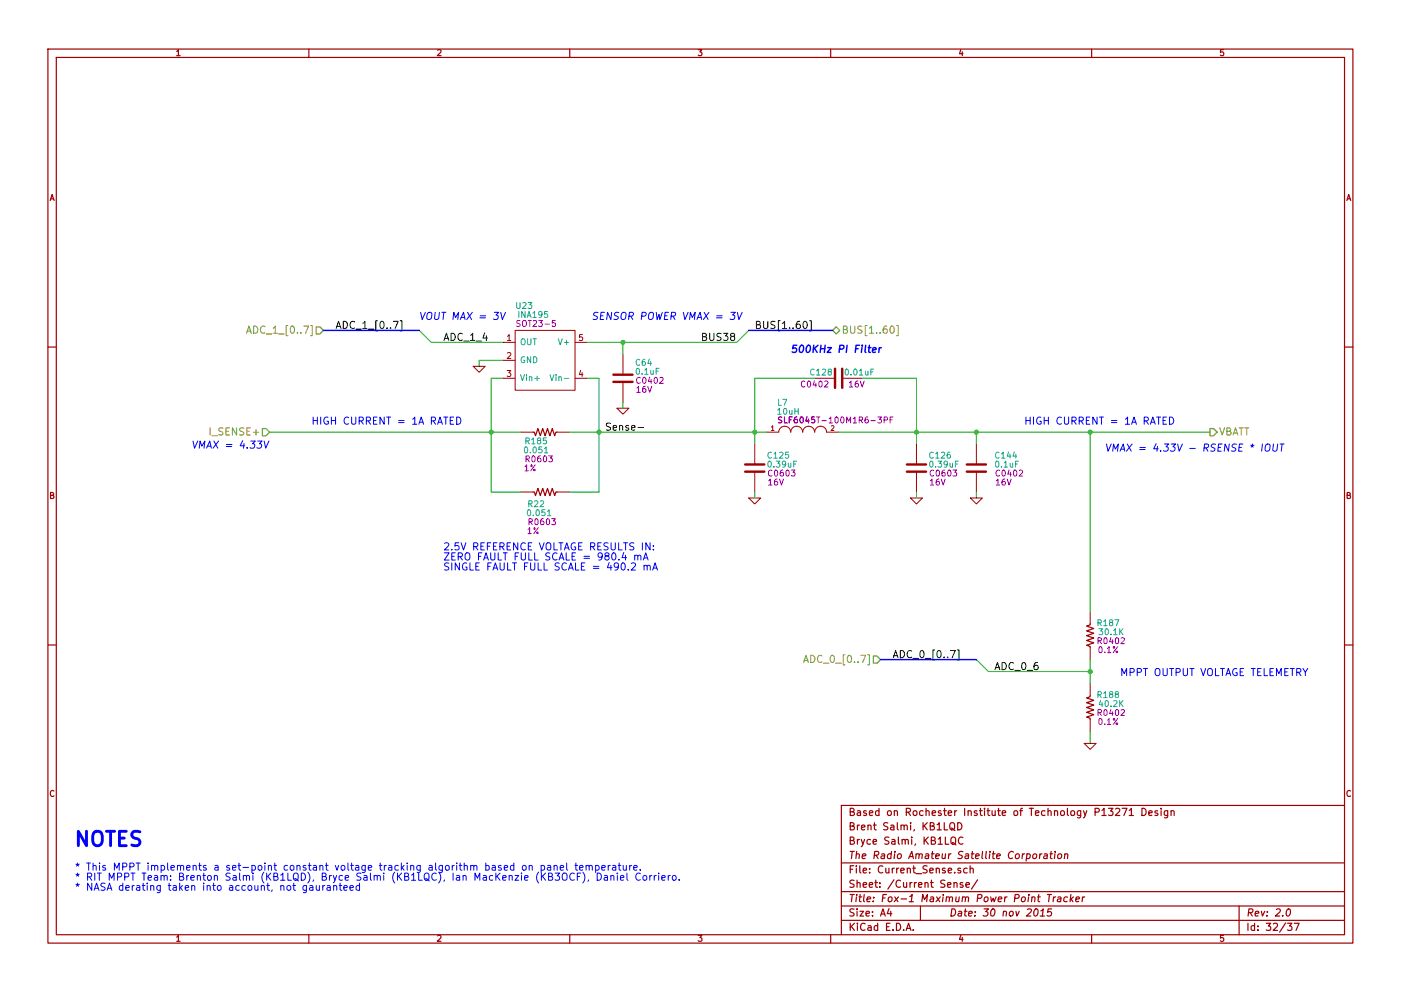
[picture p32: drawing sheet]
<svg xmlns="http://www.w3.org/2000/svg" width="297mm" height="210mm" viewBox="0 0 297 210" stroke-linecap="round" stroke-linejoin="round" font-family="sans-serif">
<defs><g id="words">
<text font-size="4.2" fill="#00f" x="15.9" y="179.7">NOTES</text>
<g font-size="2.1" fill="#808000">
<text x="53.6" y="70.9">ADC_1_[0..7]</text>
<text x="178.5" y="70.9">BUS[1..60]</text>
<text x="45" y="92.5">I_SENSE+</text>
<text x="258.5" y="92.5">VBATT</text>
<text x="171.7" y="140.7">ADC_0_[0..7]</text>
</g>
<g font-size="2.1">
<text x="71.1" y="69.8">ADC_1_[0..7]</text>
<text x="160" y="69.8">BUS[1..60]</text>
<text x="94" y="72.4">ADC_1_4</text>
<text x="148.6" y="72.4">BUS38</text>
<text x="128.3" y="91.4">Sense-</text>
<text x="189.2" y="139.7">ADC_0_[0..7]</text>
<text x="210.8" y="142.2">ADC_0_6</text>
</g>
<g font-size="2.1" fill="#00f">
<text x="91.1" y="67.9">VOUT MAX = 3V</text>
<text x="128.2" y="67.9">SENSOR POWER VMAX = 3V</text>
<text x="167.6" y="74.9">500KHz PI Filter</text>
<text x="43.1" y="95.2">VMAX = 4.33V</text>
<text x="66" y="90.2">HIGH CURRENT = 1A RATED</text>
<text x="217.2" y="90.2">HIGH CURRENT = 1A RATED</text>
<text x="240.6" y="95.9">VMAX = 4.33V - RSENSE * IOUT</text>
<text x="94" y="116.8">2.5V REFERENCE VOLTAGE RESULTS IN:</text>
<text x="94" y="119">ZERO FAULT FULL SCALE = 980.4 mA</text>
<text x="94" y="121.1">SINGLE FAULT FULL SCALE = 490.2 mA</text>
<text x="237.5" y="143.5">MPPT OUTPUT VOLTAGE TELEMETRY</text>
<text x="15.9" y="184.8">* This MPPT implements a set-point constant voltage tracking algorithm based on panel temperature.</text>
<text x="15.9" y="186.9">* RIT MPPT Team: Brenton Salmi (KB1LQD), Bryce Salmi (KB1LQC), Ian MacKenzie (KB3OCF), Daniel Corriero.</text>
<text x="15.9" y="189">* NASA derating taken into account, not gauranteed</text>
</g>
<g font-size="2.1" fill="#a00000">
<text x="179.9" y="173.2">Based on Rochester Institute of Technology P13271 Design</text>
<text x="179.9" y="179.3">Bryce Salmi, KB1LQC</text>
<text x="179.9" y="176.2">Brent Salmi, KB1LQD</text>
<text x="179.9" y="185.4">File: Current_Sense.sch</text>
<text x="179.9" y="182.3">The Radio Amateur Satellite Corporation</text>
<text x="179.9" y="191.5">Title: Fox-1 Maximum Power Point Tracker</text>
<text x="179.9" y="188.4">Sheet: /Current Sense/</text>
<text x="179.9" y="197.6">KiCad E.D.A.</text>
<text x="179.9" y="194.5">Size: A4</text>
<text x="201.2" y="194.5">Date: 30 nov 2015</text>
<text x="264.2" y="194.5">Rev: 2.0</text>
<text x="264.2" y="197.6">Id: 32/37</text>
</g>
<g font-size="1.8" fill="#a00000">
<text x="37.3" y="11.9">1</text>
<text x="92.7" y="11.9">2</text>
<text x="148" y="11.9">3</text>
<text x="203.3" y="11.9">4</text>
<text x="258.6" y="11.9">5</text>
<text x="10.4" y="42.7">A</text>
<text x="285.3" y="42.7">A</text>
<text x="107.5" y="72.4">1</text>
<text x="107.5" y="76.2">2</text>
<text x="122.7" y="72.4">5</text>
<text x="107.5" y="80">3</text>
<text x="122.7" y="80">4</text>
<text x="10.4" y="105.9">B</text>
<text x="285.3" y="105.9">B</text>
<text x="10.4" y="169.1">C</text>
<text x="285.3" y="169.1">C</text>
<text x="37.3" y="199.8">1</text>
<text x="92.7" y="199.8">2</text>
<text x="148" y="199.8">3</text>
<text x="203.3" y="199.8">4</text>
<text x="258.6" y="199.8">5</text>
</g>
<g font-size="1.8" fill="#00a0a0">
<text x="109.5" y="65.6">U23</text>
<text x="110.2" y="73.3">OUT</text>
<text x="110.2" y="77.1">GND</text>
<text x="118.7" y="73.3">V+</text>
<text x="134.8" y="77.6">C64</text>
<text x="110.2" y="80.9">Vin+</text>
<text x="117.6" y="80.9">Vin-</text>
<text x="135" y="79.5">0.1uF</text>
<text x="172" y="79.7">C128</text>
<text x="179.4" y="79.7">0.01uF</text>
<text x="164.9" y="86.1">L7</text>
<text x="164.9" y="88">10uH</text>
<text x="111.6" y="94.3">R185</text>
<text x="111.5" y="96.2">0.051</text>
<text x="162.9" y="97.3">C125</text>
<text x="163" y="99.2">0.39uF</text>
<text x="197.2" y="97.3">C126</text>
<text x="197.3" y="99.2">0.39uF</text>
<text x="211.2" y="99.2">0.1uF</text>
<text x="211.2" y="97.3">C144</text>
<text x="112" y="107.6">R22</text>
<text x="112.1" y="109.5">0.051</text>
<text x="232.8" y="132.9">R187</text>
<text x="233.2" y="134.8">30.1K</text>
<text x="232.8" y="148.1">R188</text>
<text x="233.2" y="150">40.2K</text>
</g>
<g font-size="1.8" fill="#a000a0">
<text x="110" y="67.5">INA195</text>
<text x="110.1" y="69.4">SOT23-5</text>
<text x="135" y="83.4">16V</text>
<text x="135.2" y="81.5">C0402</text>
<text x="170.1" y="82.2">C0402</text>
<text x="180" y="82.2">16V</text>
<text x="165.3" y="89.9">SLF6045</text>
<text x="166.9" y="89.9">SLF6045T-100M1R6-3PF</text>
<text x="111.1" y="100">1%</text>
<text x="111.7" y="98.1">R0603</text>
<text x="163.1" y="101.1">C0603</text>
<text x="197.4" y="101.1">C0603</text>
<text x="211.4" y="101.1">C0402</text>
<text x="162.9" y="103">16V</text>
<text x="197.2" y="103">16V</text>
<text x="211.2" y="103">16V</text>
<text x="111.7" y="113.4">1%</text>
<text x="112.3" y="111.4">R0603</text>
<text x="233" y="136.7">R0402</text>
<text x="232.9" y="138.6">0.1%</text>
<text x="232.9" y="153.8">0.1%</text>
<text x="233" y="151.9">R0402</text>
</g>
<g font-size="1.4" fill="#a00000">
<text x="163.4" y="91.4">1</text>
<text x="176.1" y="91.4">2</text>
</g>
</g></defs>
<g fill="none" stroke="#a00000" stroke-width=".25">
<path d="M10.2 10.4h276.6v189.7h-276.6zM11.9 12.2h273.2v186.1h-273.2zM65.5 10.4v1.8M120.8 10.4v1.8M176.1 10.4v1.8M231.4 10.4v1.8M10.2 73.6h1.7M285.1 73.6h1.7M113 91.7h.3l.2 .8 .5-1.6 .6 1.6 .5-1.6 .5 1.6 .5-1.6 .5 1.6 .5-1.6 .5 1.6 .3-.8h.2M113 104.4h.3l.2 .8 .5-1.6 .6 1.6 .5-1.6 .5 1.6 .5-1.6 .5 1.6 .5-1.6 .5 1.6 .3-.8h.2M10.2 136.8h1.7M231.1 132.3v.3l-.7 .2 1.5 .5-1.5 .6 1.5 .5-1.5 .5 1.5 .5-1.5 .5 1.5 .5-1.5 .5 .7 .3v.2"/>
<path d="M285.1 136.8h1.7M231.1 147.6v.2l-.7 .3 1.5 .5-1.5 .5 1.5 .5-1.5 .5 1.5 .5-1.5 .5 1.5 .5-1.5 .5 .7 .3v.2M201.4 174.8a.5 .5 0 0 1 .6-.3 .5 .5 0 0 1 .4 .6l-.1 .8-.3 .2a.53 .53 0 0 1-.6-.5zM201.7 177.8a.5 .5 0 0 1 .6-.2 .5 .5 0 0 1 .3 .5v.8l-.3 .2a.53 .53 0 0 1-.7-.5zM201.7 175.7l.8 .5M201.9 178.8l.8 .5M203 174.5a.77 .77 0 0 1 .9 .8 .77 .77 0 0 1-.9 .8zM204.2 177.7a.72 .72 0 0 0-1 .5 .72 .72 0 0 0 .7 .9l.3-.1M236.5 171.6l.6-.1 .3 .4-.9 1.1h.9M237.9 171.5h1l-.6 1.5M239.4 171.9l.5-.4v1.5M239.4 173h.9"/>
<path d="M242.1 171.5a.77 .77 0 0 1 .9 .8 .77 .77 0 0 1-.9 .7zM243.6 172.5l.7-.1-.1-.3-.4-.1-.2 .2v.7h.6M245.4 172.1l-.3-.1-.2 .2v.2l.5 .2v.3h-.5M246.2 171.5v.1M246.2 172v1M247.6 172v1.2l-.3 .3h-.4M247.6 172.1l-.5-.1-.3 .3 .1 .6 .2 .1 .5-.1M248.3 172.2l.1-.1a.36 .36 0 0 1 .5 .1v.8M248.3 172v1M285.1 170.9h-106.7v27.4M65.5 198.3v1.8M120.8 198.3v1.8"/>
<path d="M176.1 198.3v1.8M178.4 183.1h106.7M178.4 189.2h106.7M178.4 195.3h106.7M178.4 192.2h106.7M188.5 192.8l-.4 1h1M188.8 193.3v1.1M192.1 197.4l.5-1.5 .5 1.5M192.3 197h.7M193.6 197.3v.1M195.1 192.2v3.1M202.3 187.4v-.1a.36 .36 0 0 1 .6 .2v.8"/>
<path d="M203.7 184.3l-.4-.1-.2 .2v.2l.6 .2v.3h-.6M204.1 187.3l-.3-.1-.2 .3v.2l.5 .1v.4h-.5M204.8 187.8l.7-.2v-.3l-.5-.1-.2 .3 .1 .7h.6M205.1 184.3l-.5-.1-.3 .3 .1 .6 .2 .1 .5-.1M205.7 184.3h.1a.36 .36 0 0 1 .5 .1v.8M205.7 183.7v1.5M207.3 186.7l-1.3 1.9M219.1 181.3l.3-.2 .4 .2-.1 .7-.3 .2-.4-.2zM219.4 193l.3-.2a.78 .78 0 0 1 .5 .7 .78 .78 0 0 1-.4 .7l-.3 .2-.3-.3v-.7zM220.5 181.1l-.1 1.1M220.5 194.4h.9M220.7 193.3l.5-.5-.2 1.6"/>
<path d="M220.9 181.1l-.5 .4M221.4 181.2h.6v1M222 181.5l-.6 .2-.1 .3 .2 .2 .5-.1M222.1 189.8h.8M222.5 189.8l-.2 1.5M222.6 181.1h.6M222.9 180.6l-.2 1.4 .4 .2M223 192.8h-.8l-.1 .8 .2-.2 .5 .1 .2 .2-.2 .5-.2 .2-.6-.2M223.4 190.3l-.1 1M223.7 181.1l-.2 1.1M223.7 180.6v.2M223.8 190.3l-.5 .3"/>
<path d="M224.3 190.4h.6v.9M224.4 181.3l.2-.2 .4 .2-.1 .7-.2 .2-.4-.2zM224.9 190.7l-.6 .1-.1 .3 .2 .2 .5-.1M225.8 181.3l.2-.2 .3 .1v1M225.8 181.1l-.1 1.1M226.3 190.4l-.4-.1-.3 .3v.6l.2 .1 .4-.1M227.1 189.8l-.2 1.5M227.1 190.7l.4 .6M227.6 190.3l-.7 .6M228.1 190.8l.8-.1-.1-.3h-.6l-.1 .7 .2 .2 .4-.1M229.5 190.3l-.1 1M230 190.3l-.5 .3"/>
<path d="M231.4 198.3v1.8M262.7 192.2v6.1M272.9 193l.3-.2a.78 .78 0 0 1 .5 .7 .78 .78 0 0 1-.3 .7l-.4 .2-.3-.3v-.7zM273 195.9h.9l-.5 .6 .4 .1v.7l-.2 .1-.6-.1M274.4 195.9h1l-.6 1.5"/>
</g>
<path d="M67.1 69.3h.7l.8 .8-.8 .8h-.7zM176.5 70.1l.8-.8 .8 .8-.8 .8zM55.6 90.9h.8l.7 .8-.7 .8h-.8zM256.5 90.9h.8l.8 .8-.8 .8h-.8zM185.2 139.2h.7l.8 .7-.8 .8h-.7z" fill="none" stroke="#808000" stroke-width=".25"/>
<g fill="none" stroke="#a00000" stroke-width=".21">
<path d="M100.3 77.7h2.6l-1.3 1.3zM106.7 72.6h2.5M106.7 76.4h2.5M109.2 70.1h12.7v12.7h-12.7zM121.9 72.6h2.6M132.1 75.2v4.3M106.7 80.3h2.5M110.5 91.7h2.5M118.1 91.7h2.5M121.9 80.3h2.6M130.8 86.6h2.5l-1.2 1.3zM132.1 81v4.3"/>
<path d="M160 94.2v4.3M162.6 91.7h2.5a1.27 1.27 0 0 1 1.3-1.3 1.27 1.27 0 0 1 1.3 1.3 1.27 1.27 0 0 1 1.2-1.3 1.27 1.27 0 0 1 1.3 1.3 1.27 1.27 0 0 1 1.3-1.3 1.27 1.27 0 0 1 1.2 1.3 1.26 1.26 0 0 1 1.3-1.3 1.26 1.26 0 0 1 1.3 1.3h2.5M172.7 80.3h4.3M178.6 80.3h4.3M194.3 94.2v4.3M207 94.2v4.3M110.5 104.4h2.5M118.1 104.4h2.5M158.7 105.7h2.6l-1.3 1.2zM160 100.1v4.3M193 105.7h2.6l-1.3 1.2zM194.3 100.1v4.3"/>
<path d="M205.7 105.7h2.6l-1.3 1.2zM207 100.1v4.3M231.1 129.8v2.5M231.1 137.4v2.5M229.9 157.7h2.5l-1.3 1.3zM231.1 145v2.6M231.1 152.6v2.6"/>
</g>
<path d="M116.6 79.5l.4 1.3 .4-1.3M115.4 96.1h.8M116.1 109.4h.7" fill="none" stroke="#00a0a0" stroke-width=".21"/>
<path d="M110.3 68.1l-.5-.1-.2 .1 .1 .4 .5 .3 .1 .2-.3 .3-.4-.1M187.5 89.1h.6v-.5l-.6-.1v1.2M188.7 89.1h.5M189.3 88.5h-.6v1.2" fill="none" stroke="#a000a0" stroke-width=".21"/>
<path d="M84.9 68h.3v2.2h-.3M170.5 68.2h.1a.81 .81 0 0 1 .6 .7 .81 .81 0 0 1-.6 .8 .98 .98 0 0 1-.1-1.5zM171.7 68h.3v2.2h-.3M135.3 90.7h1.1M203 137.9h.3v2.1h-.3" fill="none" stroke="#000" stroke-width=".21"/>
<path d="M52.3 70.7l.5-1.5 .5 1.5M52.4 70.3h.7M188.8 69.3l.3-.1a.81 .81 0 0 1 .5 .7 .81 .81 0 0 1-.5 .8l-.3-.1-.1-.5zM190.1 69.1h.3v2.1h-.3M170.4 140.6l.5-1.6 .5 1.6M170.5 140.1h.7" fill="none" stroke="#808000" stroke-width=".21"/>
<g fill="none" stroke="#00a000" stroke-width=".21">
<path d="M88.9 70.1l2.5 2.5h15.3M106.7 76.4h-5.1v1.3M132.1 72.6v2.6M158.7 70.1l-2.5 2.5h-31.7M57.1 91.7h53.4M106.7 80.3h-2.6v24.1h6.4M120.6 91.7h42M124.5 80.3h2.5v24.1h-6.4M132.1 85.3v1.3M172.7 80.3h-12.7v13.9M177.8 91.7h78.7M182.9 80.3h11.4v13.9"/>
<path d="M207 91.7v2.5M231.1 91.7v38.1M160 104.4v1.3M194.3 104.4v1.3M207 104.4v1.3M207 139.9l2.5 2.6h21.6M231.1 139.9v5.1M231.1 155.2v2.5"/>
</g>
<path d="M130 79.5h4.1M177 78.2v4.1M178.6 78.2v4.1M130 81h4.1M158 98.5h4.1M192.3 98.5h4M205 98.5h4M158 100.1h4.1M192.3 100.1h4M205 100.1h4" fill="none" stroke="#a00000" stroke-width=".51"/>
<g fill="#00a000" stroke="#00a000" stroke-width=".25">
<circle cx="127" cy="91.7" r=".41"/>
<circle cx="104.1" cy="91.7" r=".41"/>
<circle cx="231.1" cy="91.7" r=".41"/>
<circle cx="231.1" cy="142.5" r=".41"/>
<circle cx="132.1" cy="72.6" r=".41"/>
<circle cx="194.3" cy="91.7" r=".41"/>
<circle cx="160" cy="91.7" r=".41"/>
<circle cx="207" cy="91.7" r=".41"/>
</g>
<path d="M68.6 70.1h20.3M158.7 70.1h17.8M186.7 139.9h20.3" fill="none" stroke="#0000c0" stroke-width=".3"/>
<g fill="none" stroke="#00f" stroke-width=".21">
<path d="M89.2 66.3l.3 1.5 .7-1.5M90.7 66.5a.49 .49 0 0 1 .5-.2 .49 .49 0 0 1 .4 .5l-.1 .5a.53 .53 0 0 1-.4 .5 .53 .53 0 0 1-.6-.2zM126.8 66.3h-.6l-.3 .4 .1 .2 .6 .3-.1 .5-.2 .1-.6-.1M127.4 67h.5M128.2 66.3h-.8l-.1 1.5h.7M40.9 93.6l.3 1.5 .7-1.5M42.2 95.1l.2-1.5 .4 1.1 .6-1.1-.1 1.5M95.5 89.2h.5M96.2 88.5h-.7v1.5h.7M96.8 88.5a.77 .77 0 0 1 .9 .7 .77 .77 0 0 1-.9 .8zM234.6 94.2l.3 1.5 .7-1.5M235.9 95.7l.2-1.5 .4 1.1 .6-1.1-.2 1.5"/>
<path d="M237.5 95.7l.7-1.5 .3 1.5M237.6 95.3h.8M239 94.2l.9 1.5M240 94.2l-1.2 1.5M246.6 89.2h.5M247.3 88.5h-.7v1.5h.7M248 88.5a.77 .77 0 0 1 .9 .7 .77 .77 0 0 1-.9 .8zM132.3 117.2l-.4 1.1h.9M133.9 119.6l.5-.2 .3 .5-.9 1h.9M134.6 118v-.1a.36 .36 0 0 1 .6 .1v.8M134.6 117.8v1M135.2 118a.35 .35 0 0 1 .4-.2 .35 .35 0 0 1 .3 .2v.8"/>
<path d="M136.4 118.8l.5-1.5 .5 1.5M136.5 118.4h.8M136.6 119.9v1M137.8 115.2v1.5l-.9-1.5v1.5M138.5 116.6v.1M138.5 115.7v.2M136.6 120.1v-.1a.36 .36 0 0 1 .6 .2v.7M137.2 120.2a.35 .35 0 0 1 .3-.3 .35 .35 0 0 1 .4 .3v.7M138.4 120.9l.5-1.5 .5 1.5M138.5 120.5h.7M65.7 188h.6v.9M66.3 188.3l-.6 .1a.3 .3 0 0 0 .1 .5l.5-.1"/>
<path d="M67.1 187.9v.9l.4 .1 .2-.1M67.7 187.9v1M68.4 187.9v1M68.9 187.9l-.5 .3M69.4 188h.6v.9M70 188.3l-.6 .1a.3 .3 0 0 0 .1 .5l.5-.1M70.7 188h.1a.36 .36 0 0 1 .6 .1v.8M70.7 187.9v1M72.1 187.4v1.3l.4 .2M72.9 188.4l.7-.1v-.3l-.5-.1-.2 .2 .1 .7h.6M74.2 188.4l.7-.1v-.3l-.5-.1-.2 .2 .1 .7h.6M76.2 188l-.4-.1-.3 .3 .1 .6 .2 .1 .4-.1"/>
<path d="M76.2 187.4v1.5M110.8 183.8l.2-.2 .5 .2v.7l-.2 .1-.5-.1zM112.2 183.8l.1-.1a.36 .36 0 0 1 .6 .1v.8M112.2 183.6v1M114.7 183.7l.5-.1 .3 .3-.1 .6-.2 .1h-.5M114.7 183.6v1.5M116.1 183.7h.6l.1 .9M116.8 184l-.7 .1a.3 .3 0 0 0 .2 .5h.5M117.5 183.8l.1-.1a.36 .36 0 0 1 .5 .1v.8M117.5 183.6v1M118.8 184.1l.7-.1-.1-.3-.4-.1-.2 .2v.8h.6M120.1 183.1v1.3l.3 .2"/>
<path d="M121.9 183.6h.6M122.1 183.1v1.3l.4 .2M122.9 184.1l.7-.1-.1-.3-.4-.1-.2 .2 .1 .8h.5M123.6 185a1.75 1.75 0 0 1 0 2.3M124.3 183.8v-.1a.36 .36 0 0 1 .6 .1v.8M124.3 183.6v1M124.8 186.7l-.2 .3M124.9 183.8a.35 .35 0 0 1 .3-.2 .35 .35 0 0 1 .4 .2v.8M126.3 183.7l.4-.1 .3 .3-.1 .6-.2 .1h-.4M126.3 183.6v1.5M126.6 185.2a.77 .77 0 0 1 .9 .8 .77 .77 0 0 1-.9 .8zM127.6 184.1l.7-.1-.1-.3-.4-.1-.2 .2 .1 .8h.5"/>
<path d="M128.1 185.8h.6l.1 1M128.8 186.1l-.7 .2a.3 .3 0 0 0 .2 .5l.5-.1M129 183.6v1M129.4 183.6l-.4 .3M129.5 185.9l.1-.1a.36 .36 0 0 1 .6 .2v.8M129.5 185.7v1.1M129.9 183.7h.6l.1 .9M130.6 184l-.7 .1a.3 .3 0 0 0 .1 .5h.6M130.9 185.2v.2M130.9 185.7v1.1M131.1 183.6h.5M131.3 183.1v1.3l.3 .2"/>
<path d="M131.5 186.3l.8-.2-.1-.3-.4-.1-.3 .3 .1 .7h.6M132.1 183.6l.1 1h.4l.2-.1M132.8 183.6v1M132.9 185.2v1.4l.2 .2M133.5 183.6v1M133.9 183.6l-.4 .3M134.4 184.1l.7-.1-.1-.3-.4-.1-.2 .2v.8h.6M135.7 184.5v.1M135.8 185.4a.72 .72 0 0 0-1 .5 .72 .72 0 0 0 .7 .9l.3-.2M136.5 185.8l.3-.1 .3 .3v.5l-.3 .3-.5-.3zM137.8 185.7v1.1M138.2 185.7l-.4 .3"/>
<path d="M138.7 185.7v1.1M139.1 185.7l-.4 .3M139.6 185.2v.2M139.6 185.7v1.1M140.3 186.3l.7-.2v-.3l-.5-.1-.2 .3 .1 .7h.6M141.7 185.7v1.1M142.1 185.7l-.4 .3M142.6 185.9l.2-.2 .5 .2v.7l-.2 .2-.5-.2zM144 186.6v.2"/>
</g>
<path d="M184.1 73.8h.6M185 74.3l.8-.2-.1-.3h-.6l-.1 .8 .2 .2 .4-.1M186.4 73.8l-.1 1M186.9 73.8l-.5 .3" fill="none" stroke="#00f" stroke-width=".3"/>
<use href="#words"/>
</svg>
